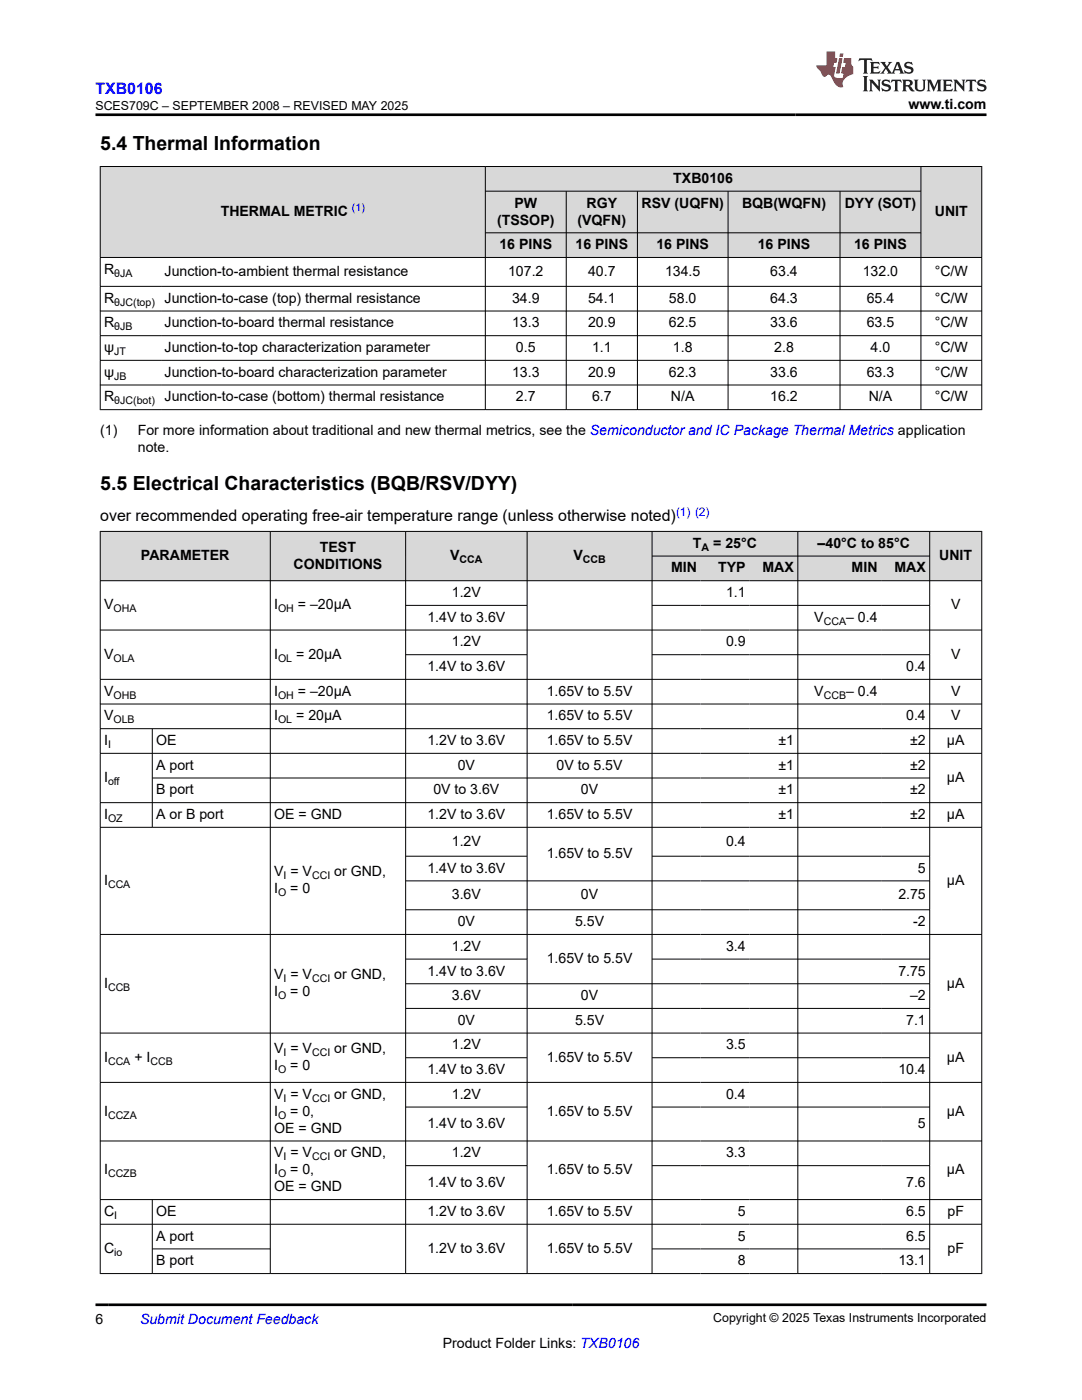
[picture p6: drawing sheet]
<svg xmlns="http://www.w3.org/2000/svg" width="216mm" height="279mm" viewBox="0 0 216 279" stroke-linecap="round" stroke-linejoin="round" font-family="sans-serif">
<defs><g id="words">
<g font-size="3.9">
<text x="20" y="29.9">5.4 Thermal Information</text>
<text x="20" y="97.8">5.5 Electrical Characteristics (BQB/RSV/DYY)</text>
</g>
<text font-size="3.2" fill="#00f" x="19.1" y="18.7">TXB0106</text>
<text font-size="3.2" x="20" y="103.9">over recommended operating free-air temperature range (unless otherwise noted)</text>
<g font-size="2.8">
<text x="181.3" y="21.8">www.ti.com</text>
<text x="102.6" y="41.4">PW</text>
<text x="117" y="41.4">RGY</text>
<text x="128" y="41.4">RSV (UQFN)</text>
<text x="134.3" y="36.5">TXB0106</text>
<text x="148.1" y="41.4">BQB(WQFN)</text>
<text x="168.6" y="41.4">DYY (SOT)</text>
<text x="44" y="43.1">THERMAL METRIC</text>
<text x="99.2" y="44.8">(TSSOP)</text>
<text x="115.2" y="44.8">(VQFN)</text>
<text x="186.5" y="43.1">UNIT</text>
<text x="99.7" y="49.7">16 PINS</text>
<text x="114.8" y="49.7">16 PINS</text>
<text x="131" y="49.7">16 PINS</text>
<text x="151.2" y="49.7">16 PINS</text>
<text x="170.4" y="49.7">16 PINS</text>
<text x="20.8" y="54.7">R</text>
<text x="32.8" y="55.1">Junction-to-ambient thermal resistance</text>
<text x="101.4" y="55.1">107.2</text>
<text x="117.3" y="55.1">40.7</text>
<text x="132.7" y="55.1">134.5</text>
<text x="153.7" y="55.1">63.4</text>
<text x="172.2" y="55.1">132.0</text>
<text x="186.5" y="55.1">°C/W</text>
<text x="20.8" y="60.4">R</text>
<text x="20.8" y="65.3">R</text>
<text x="32.8" y="60.4">Junction-to-case (top) thermal resistance</text>
<text x="32.8" y="65.3">Junction-to-board thermal resistance</text>
<text x="102.2" y="60.4">34.9</text>
<text x="102.2" y="65.3">13.3</text>
<text x="117.3" y="60.4">54.1</text>
<text x="117.3" y="65.3">20.9</text>
<text x="133.5" y="60.4">58.0</text>
<text x="133.5" y="65.3">62.5</text>
<text x="153.7" y="60.4">64.3</text>
<text x="153.7" y="65.3">33.6</text>
<text x="172.9" y="60.4">65.4</text>
<text x="172.9" y="65.3">63.5</text>
<text x="186.5" y="60.4">°C/W</text>
<text x="186.5" y="65.3">°C/W</text>
<text x="20.8" y="70.3">ψ</text>
<text x="32.8" y="70.3">Junction-to-top characterization parameter</text>
<text x="103" y="70.3">0.5</text>
<text x="118.1" y="70.3">1.1</text>
<text x="134.3" y="70.3">1.8</text>
<text x="154.5" y="70.3">2.8</text>
<text x="173.7" y="70.3">4.0</text>
<text x="186.5" y="70.3">°C/W</text>
<text x="20.8" y="75.2">ψ</text>
<text x="32.8" y="75.2">Junction-to-board characterization parameter</text>
<text x="102.2" y="75.2">13.3</text>
<text x="117.3" y="75.2">20.9</text>
<text x="133.5" y="75.2">62.3</text>
<text x="153.7" y="75.2">33.6</text>
<text x="172.9" y="75.2">63.3</text>
<text x="186.5" y="75.2">°C/W</text>
<text x="20.8" y="80.1">R</text>
<text x="32.8" y="80.1">Junction-to-case (bottom) thermal resistance</text>
<text x="103" y="80.1">2.7</text>
<text x="118.1" y="80.1">6.7</text>
<text x="133.9" y="80.1">N/A</text>
<text x="153.7" y="80.1">16.2</text>
<text x="173.3" y="80.1">N/A</text>
<text x="186.5" y="80.1">°C/W</text>
<text x="20" y="86.9">(1)</text>
<text x="27.5" y="86.9">For more information about traditional and new thermal metrics, see the Semiconductor and IC Package Thermal Metrics application</text>
<text x="27.5" y="90.3">note.</text>
<text x="28.1" y="111.8">PARAMETER</text>
<text x="58.6" y="113.5">CONDITIONS</text>
<text x="63.8" y="110.1">TEST</text>
<text x="89.8" y="111.8">V</text>
<text x="114.4" y="111.8">V</text>
<text x="138.3" y="109.3">T</text>
<text x="142.3" y="109.3">= 25°C</text>
<text x="163.1" y="109.3">–40°C to 85°C</text>
<text x="187.4" y="111.8">UNIT</text>
<text x="90.2" y="119.2">1.2V</text>
<text x="133.9" y="114.2">MIN</text>
<text x="143.3" y="114.2">TYP</text>
<text x="144.9" y="119.2">1.1</text>
<text x="152.2" y="114.2">MAX</text>
<text x="169.9" y="114.2">MIN</text>
<text x="178.5" y="114.2">MAX</text>
<text x="20.8" y="121.6">V</text>
<text x="54.7" y="121.6">I</text>
<text x="59.4" y="121.6">= –20μA</text>
<text x="85.3" y="124.1">1.4V to 3.6V</text>
<text x="162.5" y="124.1">V</text>
<text x="168.8" y="124.1">– 0.4</text>
<text x="189.8" y="121.6">V</text>
<text x="20.8" y="131.5">V</text>
<text x="54.7" y="131.5">I</text>
<text x="59.1" y="131.5">= 20μA</text>
<text x="90.2" y="129">1.2V</text>
<text x="144.9" y="129">0.9</text>
<text x="189.8" y="131.5">V</text>
<text x="85.3" y="133.9">1.4V to 3.6V</text>
<text x="180.8" y="133.9">0.4</text>
<text x="20.8" y="138.9">V</text>
<text x="20.8" y="143.8">V</text>
<text x="54.7" y="138.9">I</text>
<text x="54.7" y="143.8">I</text>
<text x="59.1" y="143.8">= 20μA</text>
<text x="59.4" y="138.9">= –20μA</text>
<text x="109.1" y="138.9">1.65V to 5.5V</text>
<text x="109.1" y="143.8">1.65V to 5.5V</text>
<text x="162.5" y="138.9">V</text>
<text x="168.8" y="138.9">– 0.4</text>
<text x="180.8" y="143.8">0.4</text>
<text x="189.8" y="138.9">V</text>
<text x="189.8" y="143.8">V</text>
<text x="20.8" y="148.7">I</text>
<text x="31.2" y="148.7">OE</text>
<text x="85.3" y="148.7">1.2V to 3.6V</text>
<text x="109.1" y="148.7">1.65V to 5.5V</text>
<text x="155.3" y="148.7">±1</text>
<text x="181.6" y="148.7">±2</text>
<text x="189" y="148.7">μA</text>
<text x="31.2" y="153.6">A port</text>
<text x="91.3" y="153.6">0V</text>
<text x="111.1" y="153.6">0V to 5.5V</text>
<text x="155.3" y="153.6">±1</text>
<text x="181.6" y="153.6">±2</text>
<text x="20.8" y="156.1">I</text>
<text x="31.2" y="158.5">B port</text>
<text x="86.5" y="158.5">0V to 3.6V</text>
<text x="115.9" y="158.5">0V</text>
<text x="155.3" y="158.5">±1</text>
<text x="181.6" y="158.5">±2</text>
<text x="189" y="156.1">μA</text>
<text x="20.8" y="163.5">I</text>
<text x="31.2" y="163.5">A or B port</text>
<text x="54.7" y="163.5">OE = GND</text>
<text x="85.3" y="163.5">1.2V to 3.6V</text>
<text x="109.1" y="163.5">1.65V to 5.5V</text>
<text x="155.3" y="163.5">±1</text>
<text x="181.6" y="163.5">±2</text>
<text x="189" y="163.5">μA</text>
<text x="90.2" y="168.8">1.2V</text>
<text x="109.1" y="171.3">1.65V to 5.5V</text>
<text x="144.9" y="168.8">0.4</text>
<text x="20.8" y="176.6">I</text>
<text x="54.7" y="174.9">V = V</text>
<text x="54.7" y="178.3">I</text>
<text x="57.9" y="178.3">= 0</text>
<text x="66.7" y="174.9">or GND,</text>
<text x="85.3" y="174.2">1.4V to 3.6V</text>
<text x="90.2" y="179.5">3.6V</text>
<text x="115.9" y="179.5">0V</text>
<text x="179.3" y="179.5">2.75</text>
<text x="183.2" y="174.2">5</text>
<text x="189" y="176.6">μA</text>
<text x="91.3" y="184.8">0V</text>
<text x="114.7" y="184.8">5.5V</text>
<text x="182.2" y="184.8">-2</text>
<text x="90.2" y="189.8">1.2V</text>
<text x="144.9" y="189.8">3.4</text>
<text x="20.8" y="197.1">I</text>
<text x="54.7" y="195.4">V = V</text>
<text x="66.7" y="195.4">or GND,</text>
<text x="85.3" y="194.7">1.4V to 3.6V</text>
<text x="109.1" y="192.2">1.65V to 5.5V</text>
<text x="179.3" y="194.7">7.75</text>
<text x="189" y="197.1">μA</text>
<text x="54.7" y="198.8">I</text>
<text x="57.9" y="198.8">= 0</text>
<text x="90.2" y="199.6">3.6V</text>
<text x="115.9" y="199.6">0V</text>
<text x="181.6" y="199.6">–2</text>
<text x="90.2" y="209.4">1.2V</text>
<text x="91.3" y="204.5">0V</text>
<text x="114.7" y="204.5">5.5V</text>
<text x="144.9" y="209.4">3.5</text>
<text x="180.8" y="204.5">7.1</text>
<text x="20.8" y="211.9">I</text>
<text x="26.8" y="211.9">+ I</text>
<text x="54.7" y="210.2">V = V</text>
<text x="54.7" y="213.6">I</text>
<text x="57.9" y="213.6">= 0</text>
<text x="66.7" y="210.2">or GND,</text>
<text x="85.3" y="214.4">1.4V to 3.6V</text>
<text x="109.1" y="211.9">1.65V to 5.5V</text>
<text x="179.3" y="214.4">10.4</text>
<text x="189" y="211.9">μA</text>
<text x="54.7" y="219.3">V = V</text>
<text x="66.7" y="219.3">or GND,</text>
<text x="90.2" y="219.3">1.2V</text>
<text x="144.9" y="219.3">0.4</text>
<text x="20.8" y="222.7">I</text>
<text x="54.7" y="226.1">OE = GND</text>
<text x="54.7" y="222.7">I</text>
<text x="57.9" y="222.7">= 0,</text>
<text x="85.3" y="225.1">1.4V to 3.6V</text>
<text x="109.1" y="222.7">1.65V to 5.5V</text>
<text x="183.2" y="225.1">5</text>
<text x="189" y="222.7">μA</text>
<text x="54.7" y="231">V = V</text>
<text x="66.7" y="231">or GND,</text>
<text x="90.2" y="231">1.2V</text>
<text x="144.9" y="231">3.3</text>
<text x="20.8" y="234.4">I</text>
<text x="54.7" y="237.8">OE = GND</text>
<text x="54.7" y="234.4">I</text>
<text x="57.9" y="234.4">= 0,</text>
<text x="85.3" y="236.8">1.4V to 3.6V</text>
<text x="109.1" y="234.4">1.65V to 5.5V</text>
<text x="180.8" y="236.8">7.6</text>
<text x="189" y="234.4">μA</text>
<text x="20.8" y="242.7">C</text>
<text x="31.2" y="242.7">OE</text>
<text x="85.3" y="242.7">1.2V to 3.6V</text>
<text x="109.1" y="242.7">1.65V to 5.5V</text>
<text x="147.2" y="242.7">5</text>
<text x="180.8" y="242.7">6.5</text>
<text x="189.1" y="242.7">pF</text>
<text x="20.8" y="250.1">C</text>
<text x="31.2" y="247.6">A port</text>
<text x="85.3" y="250.1">1.2V to 3.6V</text>
<text x="109.1" y="250.1">1.65V to 5.5V</text>
<text x="147.2" y="247.6">5</text>
<text x="180.8" y="247.6">6.5</text>
<text x="189.1" y="250.1">pF</text>
<text x="31.2" y="252.5">B port</text>
<text x="147.2" y="252.5">8</text>
<text x="179.3" y="252.5">13.1</text>
<text x="19.1" y="264.2">6</text>
<text x="88.3" y="269">Product Folder Links: TXB0106</text>
</g>
<text font-size="2.8" fill="#00f" x="27.9" y="264.2">Submit Document Feedback</text>
<g font-size="2.5">
<text x="19" y="21.9">SCES709C – SEPTEMBER 2008 – REVISED MAY 2025</text>
<text x="142.3" y="263.9">Copyright © 2025 Texas Instruments Incorporated</text>
</g>
<text font-size="2.4" fill="#00f" x="134.9" y="102.9">(1) (2)</text>
<text font-size="2.1" fill="#00f" x="70.2" y="42.2">(1)</text>
<g font-size="2.1">
<text x="22.8" y="55.2">θJA</text>
<text x="22.8" y="61">θJC(top)</text>
<text x="22.8" y="65.9">θJB</text>
<text x="22.8" y="70.8">JT</text>
<text x="22.8" y="75.8">JB</text>
<text x="22.8" y="80.7">θJC(bot)</text>
<text x="91.7" y="112.4">CCA</text>
<text x="116.3" y="112.4">CCB</text>
<text x="140" y="109.9">A</text>
<text x="22.6" y="122.2">OHA</text>
<text x="55.5" y="122.2">OH</text>
<text x="164.4" y="124.7">CCA</text>
<text x="22.6" y="132">OLA</text>
<text x="55.5" y="132">OL</text>
<text x="22.6" y="139.4">OHB</text>
<text x="55.5" y="139.4">OH</text>
<text x="164.4" y="139.4">CCB</text>
<text x="21.6" y="149.3">I</text>
<text x="22.6" y="144.3">OLB</text>
<text x="55.5" y="144.3">OL</text>
<text x="21.6" y="156.6">off</text>
<text x="21.6" y="164">OZ</text>
<text x="21.6" y="177.2">CCA</text>
<text x="55.5" y="178.9">O</text>
<text x="56.6" y="175.5">I</text>
<text x="62.3" y="175.5">CCI</text>
<text x="21.6" y="197.7">CCB</text>
<text x="56.6" y="196">I</text>
<text x="62.3" y="196">CCI</text>
<text x="55.5" y="199.4">O</text>
<text x="21.6" y="212.5">CCA</text>
<text x="30" y="212.5">CCB</text>
<text x="55.5" y="214.2">O</text>
<text x="56.6" y="210.8">I</text>
<text x="62.3" y="210.8">CCI</text>
<text x="56.6" y="219.9">I</text>
<text x="62.3" y="219.9">CCI</text>
<text x="21.6" y="223.2">CCZA</text>
<text x="55.5" y="223.2">O</text>
<text x="56.6" y="231.5">I</text>
<text x="62.3" y="231.5">CCI</text>
<text x="21.6" y="234.9">CCZB</text>
<text x="55.5" y="234.9">O</text>
<text x="22.8" y="243.2">I</text>
<text x="22.8" y="250.6">io</text>
</g>
</g></defs>
<g fill="#d8d8d8">
<path d="M20 33.2h175.9v5h-175.9z" fill-rule="evenodd"/>
<path d="M20.1 33.3h76.7v18h-76.7z" fill-rule="evenodd"/>
<path d="M96.9 33.3h86.8v4.8h-86.8z" fill-rule="evenodd"/>
<path d="M183.8 33.3h12v18h-12z" fill-rule="evenodd"/>
<path d="M96.9 38.2h16v8.2h-16z" fill-rule="evenodd"/>
<path d="M113 38.2h14.1v8.2h-14.1z" fill-rule="evenodd"/>
<path d="M127.3 38.2h17.9v8.2h-17.9z" fill-rule="evenodd"/>
<path d="M145.3 38.2h22.3v8.2h-22.3z" fill-rule="evenodd"/>
<path d="M167.7 38.2h16v8.2h-16z" fill-rule="evenodd"/>
<path d="M96.9 46.5h16v4.8h-16z" fill-rule="evenodd"/>
<path d="M113 46.5h14.1v4.8h-14.1z" fill-rule="evenodd"/>
<path d="M127.3 46.5h17.9v4.8h-17.9z" fill-rule="evenodd"/>
<path d="M145.3 46.5h22.3v4.8h-22.3z" fill-rule="evenodd"/>
<path d="M167.7 46.5h16v4.8h-16z" fill-rule="evenodd"/>
</g>
<g fill="none" stroke="#000" stroke-width=".2">
<path d="M19.9 33.2h176.1M20 33.2v48.6M96.8 33.2v48.6M96.8 38.2h87M113 38.2v43.6M127.2 38.2v43.6M145.3 38.2v43.6M167.6 38.2v43.6M183.8 33.2v48.6M195.9 33.2v48.6M19.9 51.4h176.1M19.9 57.2h176.1"/>
<path d="M96.8 46.5h87M19.9 62.1h176.1M19.9 67h176.1M19.9 71.9h176.1M19.9 76.8h176.1M19.9 81.8h176.1"/>
</g>
<g fill="#d8d8d8">
<path d="M20 106.1h175.9v4.9h-175.9z" fill-rule="evenodd"/>
<path d="M20.1 106.1h33.8v9.7h-33.8z" fill-rule="evenodd"/>
<path d="M54 106.1h26.9v9.7h-26.9z" fill-rule="evenodd"/>
<path d="M81 106.1h24.1v9.7h-24.1z" fill-rule="evenodd"/>
<path d="M105.2 106.1h24.8v9.7h-24.8z" fill-rule="evenodd"/>
<path d="M130.2 106.1h28.9v4.8h-28.9z" fill-rule="evenodd"/>
<path d="M159.3 106.1h26.2v4.8h-26.2z" fill-rule="evenodd"/>
<path d="M185.6 106.1h10.2v9.7h-10.2z" fill-rule="evenodd"/>
<path d="M130.2 111h9.6v4.8h-9.6z" fill-rule="evenodd"/>
<path d="M139.8 111h9.7v4.8h-9.7z" fill-rule="evenodd"/>
<path d="M149.5 111h9.6v4.8h-9.6z" fill-rule="evenodd"/>
<path d="M159.3 111h16.5v4.8h-16.5z" fill-rule="evenodd"/>
<path d="M175.8 111h9.7v4.8h-9.7z" fill-rule="evenodd"/>
</g>
<g fill="none" stroke="#000" stroke-width=".2">
<path d="M19.9 106.1h176.1M19.9 115.9h176.1M20 106v148.2M53.9 106v148.2M80.9 106v148.2M105.2 106v148.2M130.1 106v148.2M130.1 111h55.5M159.2 106v148.2M185.5 106v148.2M195.9 106v148.2M19.9 125.7h176.1"/>
<path d="M19.9 135.6h176.1M80.9 120.8h24.3M80.9 130.7h24.3M130.1 120.8h55.5M130.1 130.7h55.5M19.9 140.5h176.1M19.9 145.4h176.1M19.9 150.3h176.1M30.4 145.4v19.8M30.4 155.3h155.2M19.9 160.2h176.1M19.9 165.1h176.1"/>
<path d="M80.9 170.9h24.3M80.9 175.8h104.7M130.1 170.9h55.5M19.9 186.5h176.1M80.9 181.6h104.7M80.9 191.4h24.3M80.9 196.3h104.7M130.1 191.4h55.5M19.9 206.2h176.1M19.9 216h176.1M80.9 201.3h104.7M80.9 211.1h24.3"/>
<path d="M130.1 211.1h55.5M19.9 227.7h176.1M19.9 239.4h176.1M30.4 239.4v14.8M80.9 220.9h24.3M80.9 232.6h24.3M130.1 220.9h55.5M130.1 232.6h55.5M19.9 244.3h176.1M19.9 254.2h176.1M30.4 249.2h23.6M130.1 249.2h55.5"/>
</g>
<path d="M171.5 11.6l-.2 .6 .5-.2h.6v.1v2.2l-.2 .4h1l-.2-.4v-2.2v-.1h.5l.6 .2-.2-.6zM173.6 12.4l.2 .3v1.6l-.2 .4h1.9l.1-.6a1.08 1.08 0 0 1-1.3 .2v-.7h.6l.4 .2v-.7l-.4 .2h-.6v-.5l.2-.2a1 1 0 0 1 1 .3l-.1-.5zM175.7 12.4l.9 1.1-1 1.2h.9l-.2-.2 .5-.8 .4 .8-.2 .2h1.6l-.2-.2 .2-.5h.9l.1 .5-.1 .2h.9l-.2-.4-.8-1.9h-.5l-.9 2.1-.9-1.1 .9-1h-.8l.2 .2-.4 .6-.4-.6 .2-.2zM179 12.8l.4 1h-.7zM180.7 12.5a.65 .65 0 0 0-.2 .7 .65 .65 0 0 0 .6 .5l.6 .1 .1 .3a.79 .79 0 0 1-.7 .4 .79 .79 0 0 1-.7-.5l.1 .7 .2-.1a.93 .93 0 0 0 1.1 0 .93 .93 0 0 0 .4-.9 1.46 1.46 0 0 0-1.2-.6l-.1-.3a1.09 1.09 0 0 1 1.2 .2l-.2-.6-.1 .1-.5-.2zM172.2 15.2l.2 .4v2.2l-.2 .4h1l-.2-.4v-2.2l.2-.4zM173.4 15.9l.2 .4v1.5l-.2 .4h.8l-.3-.4 .1-1.3 1.6 1.8v-2l.2-.4h-.7l.1 .2 .1 1.1-1.2-1.3zM176.2 16a.65 .65 0 0 0-.2 .8 .65 .65 0 0 0 .6 .4l.6 .2 .1 .2a.79 .79 0 0 1-.7 .4 .79 .79 0 0 1-.7-.5l.1 .7 .2-.1a.93 .93 0 0 0 1.1 .1 .93 .93 0 0 0 .4-1 1.46 1.46 0 0 0-1.2-.5l-.1-.4a1.09 1.09 0 0 1 1.2 .2l-.1-.6-.2 .1-.5-.1zM177.9 15.9l-.1 .6a.63 .63 0 0 1 .8-.3v1.6l-.3 .4h1l-.2-.4v-1.6a.66 .66 0 0 1 .8 .3l-.1-.6zM180 15.9l.2 .4v1.5l-.2 .4h1l-.2-.2-.1-.7h.5l.1 .2a.79 .79 0 0 0 1.2 .6l-1-.9a.61 .61 0 0 0 .6-.6 .61 .61 0 0 0-.5-.7zM180.8 16.2h.1a.47 .47 0 0 1 .5 .1 .47 .47 0 0 1 .1 .5l-.1 .1-.7 .1zM182.3 15.9l.2 .2a2.27 2.27 0 0 0 .4 2 1.04 1.04 0 0 0 1.7-.7v-1.3l.2-.2h-.8l.2 .4v1.1a.6 .6 0 0 1-.6 .6 .6 .6 0 0 1-.6-.6v-1.1l.3-.4zM184.9 15.9l.2 .4v1.5l-.2 .4h.8l-.3-.4v-1.4l.9 1.9 .9-1.9v1.4l-.3 .4h1l-.2-.4v-1.5l.2-.4h-.8l-.7 1.5-.6-1.5zM188.1 15.9l.2 .4v1.5l-.2 .4h1.9l.1-.6a1.09 1.09 0 0 1-1.3 .2v-.7h.6l.4 .2v-.6l-.4 .2h-.6v-.6l.2-.1a1.01 1.01 0 0 1 1 .3l-.1-.6zM190.2 15.9l.3 .4v1.5l-.3 .4h.8l-.2-.4v-1.3l1.6 1.8v-2l.2-.4h-.7l.2 .2v1.1l-1.2-1.3zM192.8 15.9l-.1 .6a.63 .63 0 0 1 .8-.3v1.6l-.3 .4h1l-.2-.4v-1.6a.66 .66 0 0 1 .8 .3l-.1-.6zM195.2 16a.65 .65 0 0 0-.2 .8 .65 .65 0 0 0 .6 .4l.6 .2 .2 .2a.79 .79 0 0 1-.7 .4 .79 .79 0 0 1-.7-.5l.1 .7 .2-.1a.93 .93 0 0 0 1 .1 .93 .93 0 0 0 .5-1 1.46 1.46 0 0 0-1.3-.5v-.4a1.09 1.09 0 0 1 1.2 .2l-.2-.6-.2 .1-.5-.1z" fill="#231f20"/>
<path d="M164.9 10.3v2.7h-2l.1 .4 .8 1a.95 .95 0 0 0 1 .9 .59 .59 0 0 1 .5-.4 .59 .59 0 0 1 .5 .3l.4 .8a1.59 1.59 0 0 0 2.1 1.4 1.61 1.61 0 0 1 1-2.3l1-.3-.1-1.5a1.59 1.59 0 0 1-.3-1.7h-1.5l-.2 .9h.6l-.2 .9h-.5l-.2 .9v.3l.4 .1-.1 .9h-.7a.73 .73 0 0 1-1-.7l.3-1.5h-.5l.1-.9h.5l.2-.9h-.5v-1.3zM167.4 11.6l-.6 3.1h.7l.6-3.1zM167.6 10.7l-.1 .6h.7l.1-.6z" fill="#ed1c24"/>
<path d="M19.1 22.9h177.8M19.1 260.4h177.8" fill="none" stroke="#000" stroke-width=".53"/>
<use href="#words"/>
</svg>
